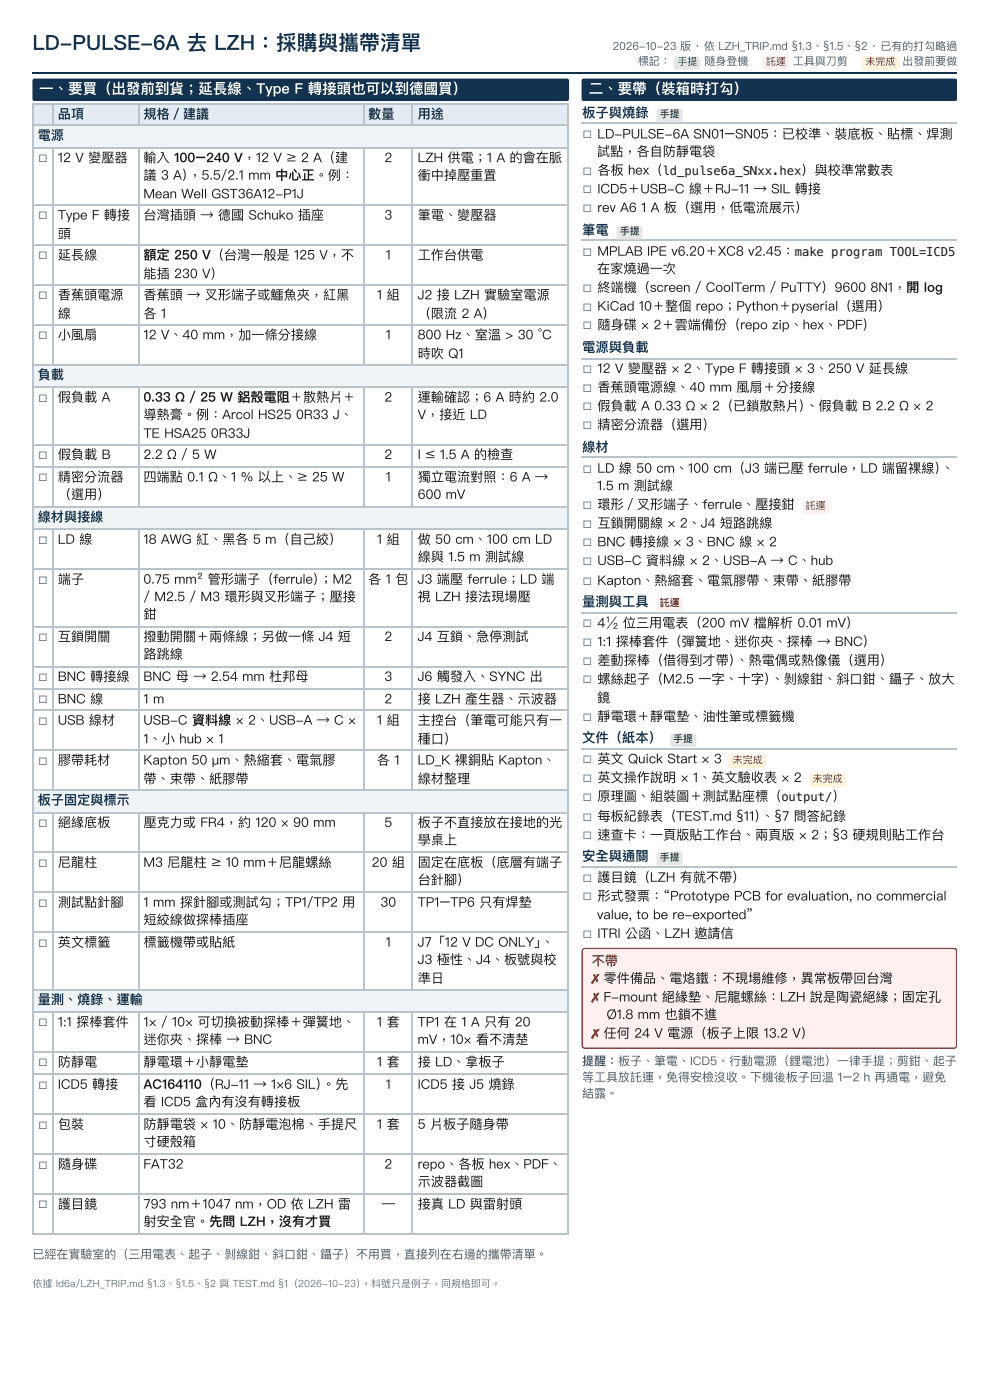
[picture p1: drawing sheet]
<svg xmlns="http://www.w3.org/2000/svg" width="210mm" height="297mm" viewBox="0 0 210 297" stroke-linecap="round" stroke-linejoin="round" font-family="sans-serif">
<defs><g id="words">
<text font-size="4.4" fill="#12324f" x="6.9" y="10.6">LD-PULSE-6A 去 LZH：採購與攜帶清單</text>
<g font-size="3.1" fill="#fff">
<text x="8.3" y="19.8">一、要買（出發前到貨；延長線、Type F 轉接頭也可以到德國買）</text>
<text x="124.8" y="19.8">二、要帶（裝箱時打勾）</text>
</g>
<g font-size="2.8" fill="#12324f">
<text x="8" y="29.6">電源</text>
<text x="12.3" y="25.1">品項</text>
<text x="30.4" y="25.1">規格／建議</text>
<text x="78" y="25.1">數量</text>
<text x="88.5" y="25.1">用途</text>
<text x="123.4" y="24.9">板子與燒錄</text>
<text x="123.4" y="29.4">☐ LD-PULSE-6A SN01–SN05：已校準、裝底板、貼標、焊測</text>
<text x="8" y="34.4">☐</text>
<text x="123.4" y="37">☐ 各板 hex（ld_pulse6a_SNxx.hex）與校準常數表</text>
<text x="123.4" y="41">☐ ICD5＋USB-C 線＋RJ-11 → SIL 轉接</text>
<text x="8" y="46.6">☐</text>
<text x="123.4" y="45">☐ rev A6</text>
<text x="123.4" y="49.7">筆電</text>
<text x="8" y="55">☐</text>
<text x="123.4" y="54.2">☐ MPLAB IPE v6.20＋XC8 v2.45：make program TOOL=ICD5</text>
<text x="8" y="63.5">☐</text>
<text x="123.4" y="61.9">☐ 終端機（screen / CoolTerm / PuTTY）9600</text>
<text x="123.4" y="65.9">☐ KiCad 10＋整個 repo；Python＋pyserial（選用）</text>
<text x="8" y="72">☐</text>
<text x="123.4" y="69.8">☐ 隨身碟 × 2＋雲端備份（repo zip、hex、PDF）</text>
<text x="123.4" y="74.6">電源與負載</text>
<text x="8" y="80.4">負載</text>
<text x="123.4" y="79.1">☐ 12 V 變壓器 × 2、Type F 轉接頭 × 3、250 V 延長線</text>
<text x="123.4" y="83.1">☐ 香蕉頭電源線、40 mm 風扇＋分接線</text>
<text x="8" y="85.2">☐</text>
<text x="123.4" y="87">☐ 假負載 A 0.33 Ω × 2（已鎖散熱片）</text>
<text x="123.4" y="91">☐ 精密分流器（選用）</text>
<text x="123.4" y="95.8">線材</text>
<text x="8" y="97.4">☐</text>
<text x="123.4" y="100.3">☐ LD 線 50 cm、100 cm（J3 端已壓 ferrule，LD 端留裸線）</text>
<text x="8" y="102.1">☐</text>
<text x="123.4" y="107.9">☐ 環形／叉形端子、ferrule、壓接鉗</text>
<text x="8" y="110.6">線材與接線</text>
<text x="123.4" y="111.9">☐ 互鎖開關線 × 2、J4 短路跳線</text>
<text x="8" y="115.4">☐</text>
<text x="123.4" y="115.9">☐ BNC 轉接線 × 3、BNC 線 × 2</text>
<text x="123.4" y="119.9">☐ USB-C 資料線 × 2、USB-A → C、hub</text>
<text x="8" y="123.8">☐</text>
<text x="123.4" y="124.1">☐ Kapton、熱縮套、電氣膠帶、束帶、紙膠帶</text>
<text x="123.4" y="128.6">量測與工具</text>
<text x="8" y="136">☐</text>
<text x="123.4" y="133.1">☐ 4½ 位三用電表（200 mV 檔解析 0.01 mV）</text>
<text x="123.4" y="137.1">☐ 1:1 探棒套件（彈簧地、迷你夾、探棒 → BNC）</text>
<text x="123.4" y="141">☐ 差動探棒（借得到才帶）</text>
<text x="8" y="144.5">☐</text>
<text x="8" y="149.2">☐</text>
<text x="123.4" y="145">☐ 螺絲起子（M2.5 一字、十字）</text>
<text x="8" y="153.7">☐</text>
<text x="123.4" y="152.9">☐ 靜電環＋靜電墊、油性筆或標籤機</text>
<text x="123.4" y="157.4">文件（紙本）</text>
<text x="123.4" y="161.9">☐ 英文 Quick Start × 3</text>
<text x="8" y="162.2">☐</text>
<text x="123.4" y="165.9">☐ 英文操作說明 × 1、英文驗收表 × 2</text>
<text x="8" y="170.7">板子固定與標示</text>
<text x="123.4" y="169.9">☐ 原理圖、組裝圖＋測試點座標（output/）</text>
<text x="8" y="175.4">☐</text>
<text x="123.4" y="174.1">☐ 每板紀錄表（TEST.md §11）</text>
<text x="123.4" y="178.1">☐ 速查卡：一頁版貼工作台、兩頁版 × 2；§3 硬規則貼工作台</text>
<text x="8" y="183.9">☐</text>
<text x="123.4" y="182.6">安全與通關</text>
<text x="123.4" y="187.1">☐ 護目 鏡（LZH 有就不帶）</text>
<text x="123.4" y="191">☐ 形式發票：“Prototype PCB for evaluation, no commercial</text>
<text x="8" y="192.4">☐</text>
<text x="8" y="200.8">☐</text>
<text x="123.4" y="199">☐ ITRI 公函、LZH 邀請信</text>
<text x="8" y="213">量測、燒錄、運輸</text>
<text x="8" y="217.8">☐</text>
<text x="8" y="226.2">☐</text>
<text x="8" y="231">☐</text>
<text x="8" y="239.4">☐</text>
<text x="8" y="247.9">☐</text>
<text x="8" y="256.4">☐</text>
</g>
<g font-size="2.8" fill="#161616">
<text x="12.3" y="34.4">12 V 變壓器</text>
<text x="30.4" y="34.4">輸入 100–240 V，12 V ≥ 2 A（建</text>
<text x="81.5" y="34.4">2</text>
<text x="88.5" y="34.4">LZH 供電；1 A 的會在脈</text>
<text x="126.6" y="33.1">試點，各自 防靜電袋</text>
<text x="30.4" y="38.1">議 3 A）</text>
<text x="39.9" y="38.1">，5.5/2.1 mm 中心正。例：</text>
<text x="88.5" y="38.1">衝中掉壓重置</text>
<text x="12.3" y="46.6">Type F 轉接</text>
<text x="30.4" y="42.1">Mean Well GST36A12-P1J</text>
<text x="30.4" y="46.6">台灣插頭 → 德國 Schuko 插座</text>
<text x="81.5" y="46.6">3</text>
<text x="88.5" y="46.6">筆電、變壓器</text>
<text x="135.9" y="45">1 A 板（選用，低電流展示）</text>
<text x="12.3" y="50.5">頭</text>
<text x="12.3" y="55">延長線</text>
<text x="30.4" y="55">額定 250 V（台灣一般是 125 V，不</text>
<text x="30.4" y="59">能插 230 V）</text>
<text x="81.8" y="55">1</text>
<text x="88.5" y="55">工作台供電</text>
<text x="126.6" y="57.9">在家燒過一次</text>
<text x="12.3" y="63.5">香蕉頭電源</text>
<text x="30.4" y="63.5">香蕉頭 → 叉形端子或鱷魚夾，紅黑</text>
<text x="79.9" y="63.5">1 組</text>
<text x="88.5" y="63.5">J2 接 LZH 實驗室電源</text>
<text x="184.5" y="61.9">8N1，開 log</text>
<text x="12.3" y="67.5">線</text>
<text x="12.3" y="72">小風扇</text>
<text x="30.4" y="67.5">各 1</text>
<text x="30.4" y="72">12 V、40 mm，加一條分接線</text>
<text x="81.8" y="72">1</text>
<text x="88.5" y="67.5">（限流 2 A）</text>
<text x="88.5" y="72">800 Hz、室溫 &gt; 30 °C</text>
<text x="88.5" y="75.9">時吹 Q1</text>
<text x="12.3" y="85.2">假負載 A</text>
<text x="30.4" y="85.2">0.33 Ω / 25 W 鋁殼電阻＋散熱片＋</text>
<text x="30.4" y="88.9">導熱膏。例：Arcol HS25</text>
<text x="62.7" y="88.9">0R33 J、</text>
<text x="81.5" y="85.2">2</text>
<text x="88.5" y="85.2">運輸確認；6 A 時約 2.0</text>
<text x="88.5" y="88.9">V，接近 LD</text>
<text x="170.7" y="87">、假負載 B 2.2 Ω × 2</text>
<text x="30.4" y="92.9">TE HSA25</text>
<text x="44.7" y="92.9">0R33J</text>
<text x="12.3" y="97.4">假負載 B</text>
<text x="30.4" y="97.4">2.2 Ω / 5 W</text>
<text x="81.5" y="97.4">2</text>
<text x="88.5" y="97.4">I ≤ 1.5 A 的檢查</text>
<text x="199.5" y="100.3">、</text>
<text x="12.3" y="102.1">精密分流器</text>
<text x="12.3" y="105.8">（選用）</text>
<text x="30.4" y="102.1">四端點 0.1 Ω、1 % 以上、≥ 25 W</text>
<text x="81.8" y="102.1">1</text>
<text x="88.5" y="102.1">獨立電流對照：6 A →</text>
<text x="88.5" y="105.8">600 mV</text>
<text x="126.6" y="104">1.5 m 測試線</text>
<text x="12.3" y="115.4">LD 線</text>
<text x="30.4" y="115.4">18 AWG 紅、黑各 5 m（自 己 絞）</text>
<text x="79.9" y="115.4">1 組</text>
<text x="88.5" y="115.4">做 50 cm、100 cm LD</text>
<text x="88.5" y="119.1">線與 1.5 m 測試線</text>
<text x="12.3" y="123.8">端子</text>
<text x="30.4" y="123.8">0.75 mm² 管形端子（ferrule）</text>
<text x="67.7" y="123.8">；M2</text>
<text x="78" y="123.8">各 1 包</text>
<text x="88.5" y="123.8">J3 端壓 ferrule；LD 端</text>
<text x="30.4" y="127.5">/ M2.5 / M3 環形與叉形端子；壓接</text>
<text x="30.4" y="131.2">鉗</text>
<text x="88.5" y="127.5">視 LZH 接法現場壓</text>
<text x="12.3" y="136">互鎖開關</text>
<text x="30.4" y="136">撥動開關＋兩條線；另做一條 J4 短</text>
<text x="81.5" y="136">2</text>
<text x="88.5" y="136">J4 互鎖、急停測試</text>
<text x="30.4" y="139.7">路跳線</text>
<text x="155.9" y="141">、熱電偶或熱像儀（選用）</text>
<text x="12.3" y="144.5">BNC 轉接線</text>
<text x="12.3" y="149.2">BNC 線</text>
<text x="30.4" y="144.5">BNC 母 → 2.54 mm 杜邦母</text>
<text x="30.4" y="149.2">1 m</text>
<text x="81.5" y="144.5">3</text>
<text x="81.5" y="149.2">2</text>
<text x="88.5" y="144.5">J6 觸發入、SYNC 出</text>
<text x="88.5" y="149.2">接 LZH 產生器、示波器</text>
<text x="126.6" y="149">鏡</text>
<text x="163.4" y="145">、剝線鉗、斜口 鉗、鑷子、放大</text>
<text x="12.3" y="153.7">USB 線材</text>
<text x="30.4" y="153.7">USB-C 資料線 × 2、USB-A → C ×</text>
<text x="79.9" y="153.7">1 組</text>
<text x="88.5" y="153.7">主控台（筆電可能只有一</text>
<text x="30.4" y="157.7">1、小 hub × 1</text>
<text x="88.5" y="157.7">種口 ）</text>
<text x="12.3" y="162.2">膠帶耗材</text>
<text x="30.4" y="162.2">Kapton 50 µm、熱縮套、電氣膠</text>
<text x="30.4" y="166.2">帶、束帶、紙膠帶</text>
<text x="79.9" y="162.2">各 1</text>
<text x="88.5" y="162.2">LD_K 裸銅貼 Kapton、</text>
<text x="88.5" y="166.2">線材整理</text>
<text x="12.3" y="175.4">絕緣底板</text>
<text x="30.4" y="175.4">壓克力 或 FR4，約 120 × 90 mm</text>
<text x="81.5" y="175.4">5</text>
<text x="88.5" y="175.4">板子不直接放在接地的光</text>
<text x="88.5" y="179.1">學桌上</text>
<text x="161.3" y="174.1">、§7 問答紀錄</text>
<text x="12.3" y="183.9">尼龍柱</text>
<text x="30.4" y="183.9">M3 尼龍柱 ≥ 10 mm＋尼龍螺絲</text>
<text x="78.8" y="183.9">20 組</text>
<text x="88.5" y="183.9">固定在底板（底層有端子</text>
<text x="88.5" y="187.6">台針腳）</text>
<text x="12.3" y="192.4">測試點針腳</text>
<text x="30.4" y="192.4">1 mm 探針腳或測試勾；TP1/TP2 用</text>
<text x="30.4" y="196.1">短絞線做探棒插座</text>
<text x="80.6" y="192.4">30</text>
<text x="88.5" y="192.4">TP1–TP6 只有焊墊</text>
<text x="126.6" y="195">value, to be re-exported”</text>
<text x="12.3" y="200.8">英文標籤</text>
<text x="30.4" y="200.8">標籤機帶或貼紙</text>
<text x="81.8" y="200.8">1</text>
<text x="88.5" y="200.8">J7「12 V DC ONLY」</text>
<text x="114.7" y="200.8">、</text>
<text x="88.5" y="204.5">J3 極性、J4、板號與校</text>
<text x="88.5" y="208.5">準日</text>
<text x="12.3" y="217.8">1:1 探棒套件</text>
<text x="30.4" y="217.8">1× / 10× 可切換被動探棒＋彈簧地、</text>
<text x="30.4" y="221.5">迷你夾、探棒 → BNC</text>
<text x="79.9" y="217.8">1 套</text>
<text x="88.5" y="217.8">TP1 在 1 A 只有 20</text>
<text x="88.5" y="221.5">mV，10× 看不清楚</text>
<text x="128.6" y="216.2">Ø1.8 mm 也鎖不進</text>
<text x="12.3" y="226.2">防靜電</text>
<text x="30.4" y="226.2">靜電環＋小靜電墊</text>
<text x="79.9" y="226.2">1 套</text>
<text x="88.5" y="226.2">接 LD、拿板子</text>
<text x="12.3" y="231">ICD5 轉接</text>
<text x="30.4" y="231">AC164110（RJ-11 → 1×6 SIL）</text>
<text x="68.3" y="231">。先</text>
<text x="81.8" y="231">1</text>
<text x="88.5" y="231">ICD5 接 J5 燒錄</text>
<text x="12.3" y="239.4">包裝</text>
<text x="30.4" y="234.7">看 ICD5 盒內有沒有轉接板</text>
<text x="30.4" y="239.4">防靜電袋 × 10、防靜電泡棉、手提尺</text>
<text x="79.9" y="239.4">1 套</text>
<text x="88.5" y="239.4">5 片板子隨身帶</text>
<text x="30.4" y="243.2">寸硬殼箱</text>
<text x="12.3" y="247.9">隨身碟</text>
<text x="30.4" y="247.9">FAT32</text>
<text x="81.5" y="247.9">2</text>
<text x="88.5" y="247.9">repo、各板 hex、PDF、</text>
<text x="88.5" y="251.6">示波器截圖</text>
<text x="12.3" y="256.4">護目 鏡</text>
<text x="30.4" y="256.4">793 nm＋1047 nm，OD 依 LZH 雷</text>
<text x="80.9" y="256.4">—</text>
<text x="88.5" y="256.4">接真 LD 與雷射頭</text>
<text x="30.4" y="260.1">射安全官。先問 LZH，沒有才買</text>
</g>
<g font-size="2.8" fill="#a3241b">
<text x="125.4" y="204.8">不帶</text>
<text x="125.4" y="208.5">✗ 零件備品、電烙鐵：不現場維修，異常板帶回台灣</text>
<text x="125.4" y="212.5">✗ F-mount 絕緣墊、尼龍螺絲：LZH 說是陶瓷絕緣；固定孔</text>
<text x="125.4" y="220.1">✗ 任何 24 V 電源（板子上限 13.2 V）</text>
</g>
<g font-size="2.5" fill="#4a5866">
<text x="123.4" y="226">提醒：板子、筆電、ICD5、行動電源（鋰電池）一律手提；剪鉗、起子</text>
<text x="123.4" y="229.4">等工具放託運，免得安檢沒收。下機後板子回溫 1–2 h 再通電，避免</text>
<text x="123.4" y="232.8">結露。</text>
<text x="6.9" y="267">已經在實驗室的（三用電表、起子、剝線鉗、斜口 鉗、鑷子）不用買，直接列在右邊的攜帶清單。</text>
</g>
<g font-size="2.3" fill="#4a5866">
<text x="129.9" y="10.6">2026-10-23 版 · 依 LZH_TRIP.md §1.3、§1.5、§2 · 已有的打勾略過</text>
<text x="135.2" y="13.8">標記： 手提 隨身登機</text>
</g>
<g font-size="2.1" fill="#a3241b">
<text x="162.4" y="13.8">託運 工具與刀 剪</text>
<text x="170.8" y="107.9">託運</text>
<text x="139.9" y="128.6">託運</text>
</g>
<g font-size="2.1" fill="#8a5a00">
<text x="183.5" y="13.8">未完成 出發前要做</text>
<text x="155.3" y="161.9">未完成</text>
<text x="172.3" y="165.9">未完成</text>
</g>
<g font-size="2.1" fill="#1d6b2f">
<text x="139.9" y="24.9">手提</text>
<text x="131.4" y="49.7">手提</text>
<text x="142.7" y="157.4">手提</text>
<text x="139.9" y="182.6">手提</text>
</g>
<g font-size="2.1" fill="#6b7785">
<text x="6.9" y="273">依據 ld6a/LZH_TRIP.md §1.3、§1.5、§2 與 TEST.md §1（2026-10-23）</text>
<text x="76.5" y="273">。料號只是例子，同規格即可。</text>
</g>
</g></defs>
<path d="M6.9 15.5h196" fill="none" stroke="#12324f" stroke-width=".26"/>
<path d="M143 12.1l.4-.2h4.7l.3 .4v2.2l-.5 .3h-4.7l-.3-.5v-1.9z" fill="#e3f0e6"/>
<path d="M161.8 12.1l.4-.2h4.7l.3 .4v2.2l-.5 .3h-4.7l-.3-.5v-1.9z" fill="#fdf0ef"/>
<path d="M183 12.1l.4-.2h6.8l.3 .4v2.2l-.5 .3h-6.8l-.4-.5v-1.9z" fill="#fff3d9"/>
<path d="M7 16.8l.3-.1h112.9l.4 .3v4l-.1 .3-.3 .1h-112.9l-.3-.1-.1-.3v-3.9z" fill="#12324f"/>
<g fill="#e4ebf2">
<path d="M7.1 22h4.3v4.7h-4.3z"/>
<path d="M11.4 22h18v4.7h-18z"/>
<path d="M29.4 22h47.6v4.7h-47.6z"/>
<path d="M77 22h10.6v4.7h-10.6z"/>
<path d="M87.6 22h32.8v4.7h-32.8z"/>
</g>
<g fill="#f1f4f7">
<path d="M7.1 26.7h113.3v4.5h-113.3z"/>
<path d="M7.1 77.5h113.3v4.5h-113.3z"/>
<path d="M7.1 107.4h113.3v4.8h-113.3z"/>
<path d="M7.1 167.7h113.3v4.5h-113.3z"/>
<path d="M7.1 210.1h113.3v4.5h-113.3z"/>
</g>
<g fill="none" stroke="#b9c3cc" stroke-width=".26">
<path d="M6.9 22.1h113.7M6.9 26.6h113.7M6.9 31.4h113.7M7 22v239.9M11.2 22v4.7M11.2 31.5v46M29.5 22v4.7M29.5 31.5v46M77.1 22v4.7M77.1 31.5v46M87.4 22v4.7M87.4 31.5v46"/>
<path d="M120.5 22v239.9M6.9 43.5h113.7M6.9 52h113.7M6.9 60.5h113.7M6.9 68.9h113.7M6.9 77.4h113.7M6.9 82.2h113.7M6.9 94.3h113.7M6.9 99.1h113.7M11.2 82.3v25.4M29.5 82.3v25.4M77.1 82.3v25.4"/>
<path d="M87.4 82.3v25.4M6.9 107.6h113.7M6.9 112.3h113.7M11.2 112.4v55.3M29.5 112.4v55.3M77.1 112.4v55.3M87.4 112.4v55.3M6.9 120.8h113.7M6.9 133h113.7M6.9 141.4h113.7M6.9 146.2h113.7M6.9 150.7h113.7"/>
<path d="M6.9 159.1h113.7M6.9 167.6h113.7M6.9 172.4h113.7M11.2 172.5v37.6M29.5 172.5v37.6M77.1 172.5v37.6M87.4 172.5v37.6M6.9 180.8h113.7M6.9 189.3h113.7M6.9 197.8h113.7M6.9 209.9h113.7M6.9 214.7h113.7"/>
<path d="M11.2 214.8v47.1M29.5 214.8v47.1M77.1 214.8v47.1M87.4 214.8v47.1M6.9 223.2h113.7M6.9 227.9h113.7M6.9 236.4h113.7M6.9 244.9h113.7M6.9 253.3h113.7M6.9 261.8h113.7"/>
</g>
<path d="M123.4 16.8l.4-.1h78.7l.4 .3v4l-.1 .3-.3 .1h-78.7l-.4-.1-.1-.3v-3.9z" fill="#12324f"/>
<path d="M123.3 26.1h79.6M123.3 50.9h79.6M123.3 76.1h79.6M123.3 97h79.6M123.3 130h79.6M123.3 158.9h79.6M123.3 184h79.6" fill="none" stroke="#b9c3cc" stroke-width=".26"/>
<path d="M123.6 201.4l.4-.2h78.2a.57 .57 0 0 1 .6 .6v20a.57 .57 0 0 1-.6 .6h-78.2a.57 .57 0 0 1-.6-.6v-20z" fill="#fdf0ef"/>
<path d="M123.6 201.4l.4-.2h78.2a.57 .57 0 0 1 .6 .6v20a.57 .57 0 0 1-.6 .6h-78.2a.57 .57 0 0 1-.6-.6v-20z" fill="none" stroke="#a3241b" stroke-width=".26"/>
<g fill="#e3f0e6">
<path d="M139.3 23.2l.4-.2 4.7 .1 .3 .3v2.2l-.5 .3h-4.7l-.3-.5v-1.9z"/>
<path d="M130.9 48l.3-.1h4.7l.4 .4-.1 2.2-.5 .3h-4.7l-.3-.5v-1.9z"/>
</g>
<g fill="#fdf0ef">
<path d="M170.3 106.3l.4-.2h4.7l.3 .4-.1 2.2-.4 .3h-4.7l-.4-.5v-1.9z"/>
<path d="M139.3 126.9l.4-.2 4.7 .1 .3 .4v2.1l-.5 .3h-4.7l-.3-.5v-1.8z"/>
</g>
<path d="M142.2 155.7l.4-.1h4.7l.3 .4v2.2l-.5 .3-4.7-.1-.3-.4v-1.9z" fill="#e3f0e6"/>
<g fill="#fff3d9">
<path d="M154.7 160.2l.3-.1h7.1l.3 .4v2.2l-.5 .3-7.1-.1-.3-.4v-1.9z"/>
<path d="M171.9 164.2l.3-.2 6.9 .1 .3 .4-.1 2.1-.4 .4-6.9-.1-.3-.5v-1.8z"/>
</g>
<path d="M139.3 180.9l.4-.2 4.7 .1 .3 .3v2.2l-.5 .3h-4.7l-.3-.5v-1.9z" fill="#e3f0e6"/>
<use href="#words"/>
</svg>
